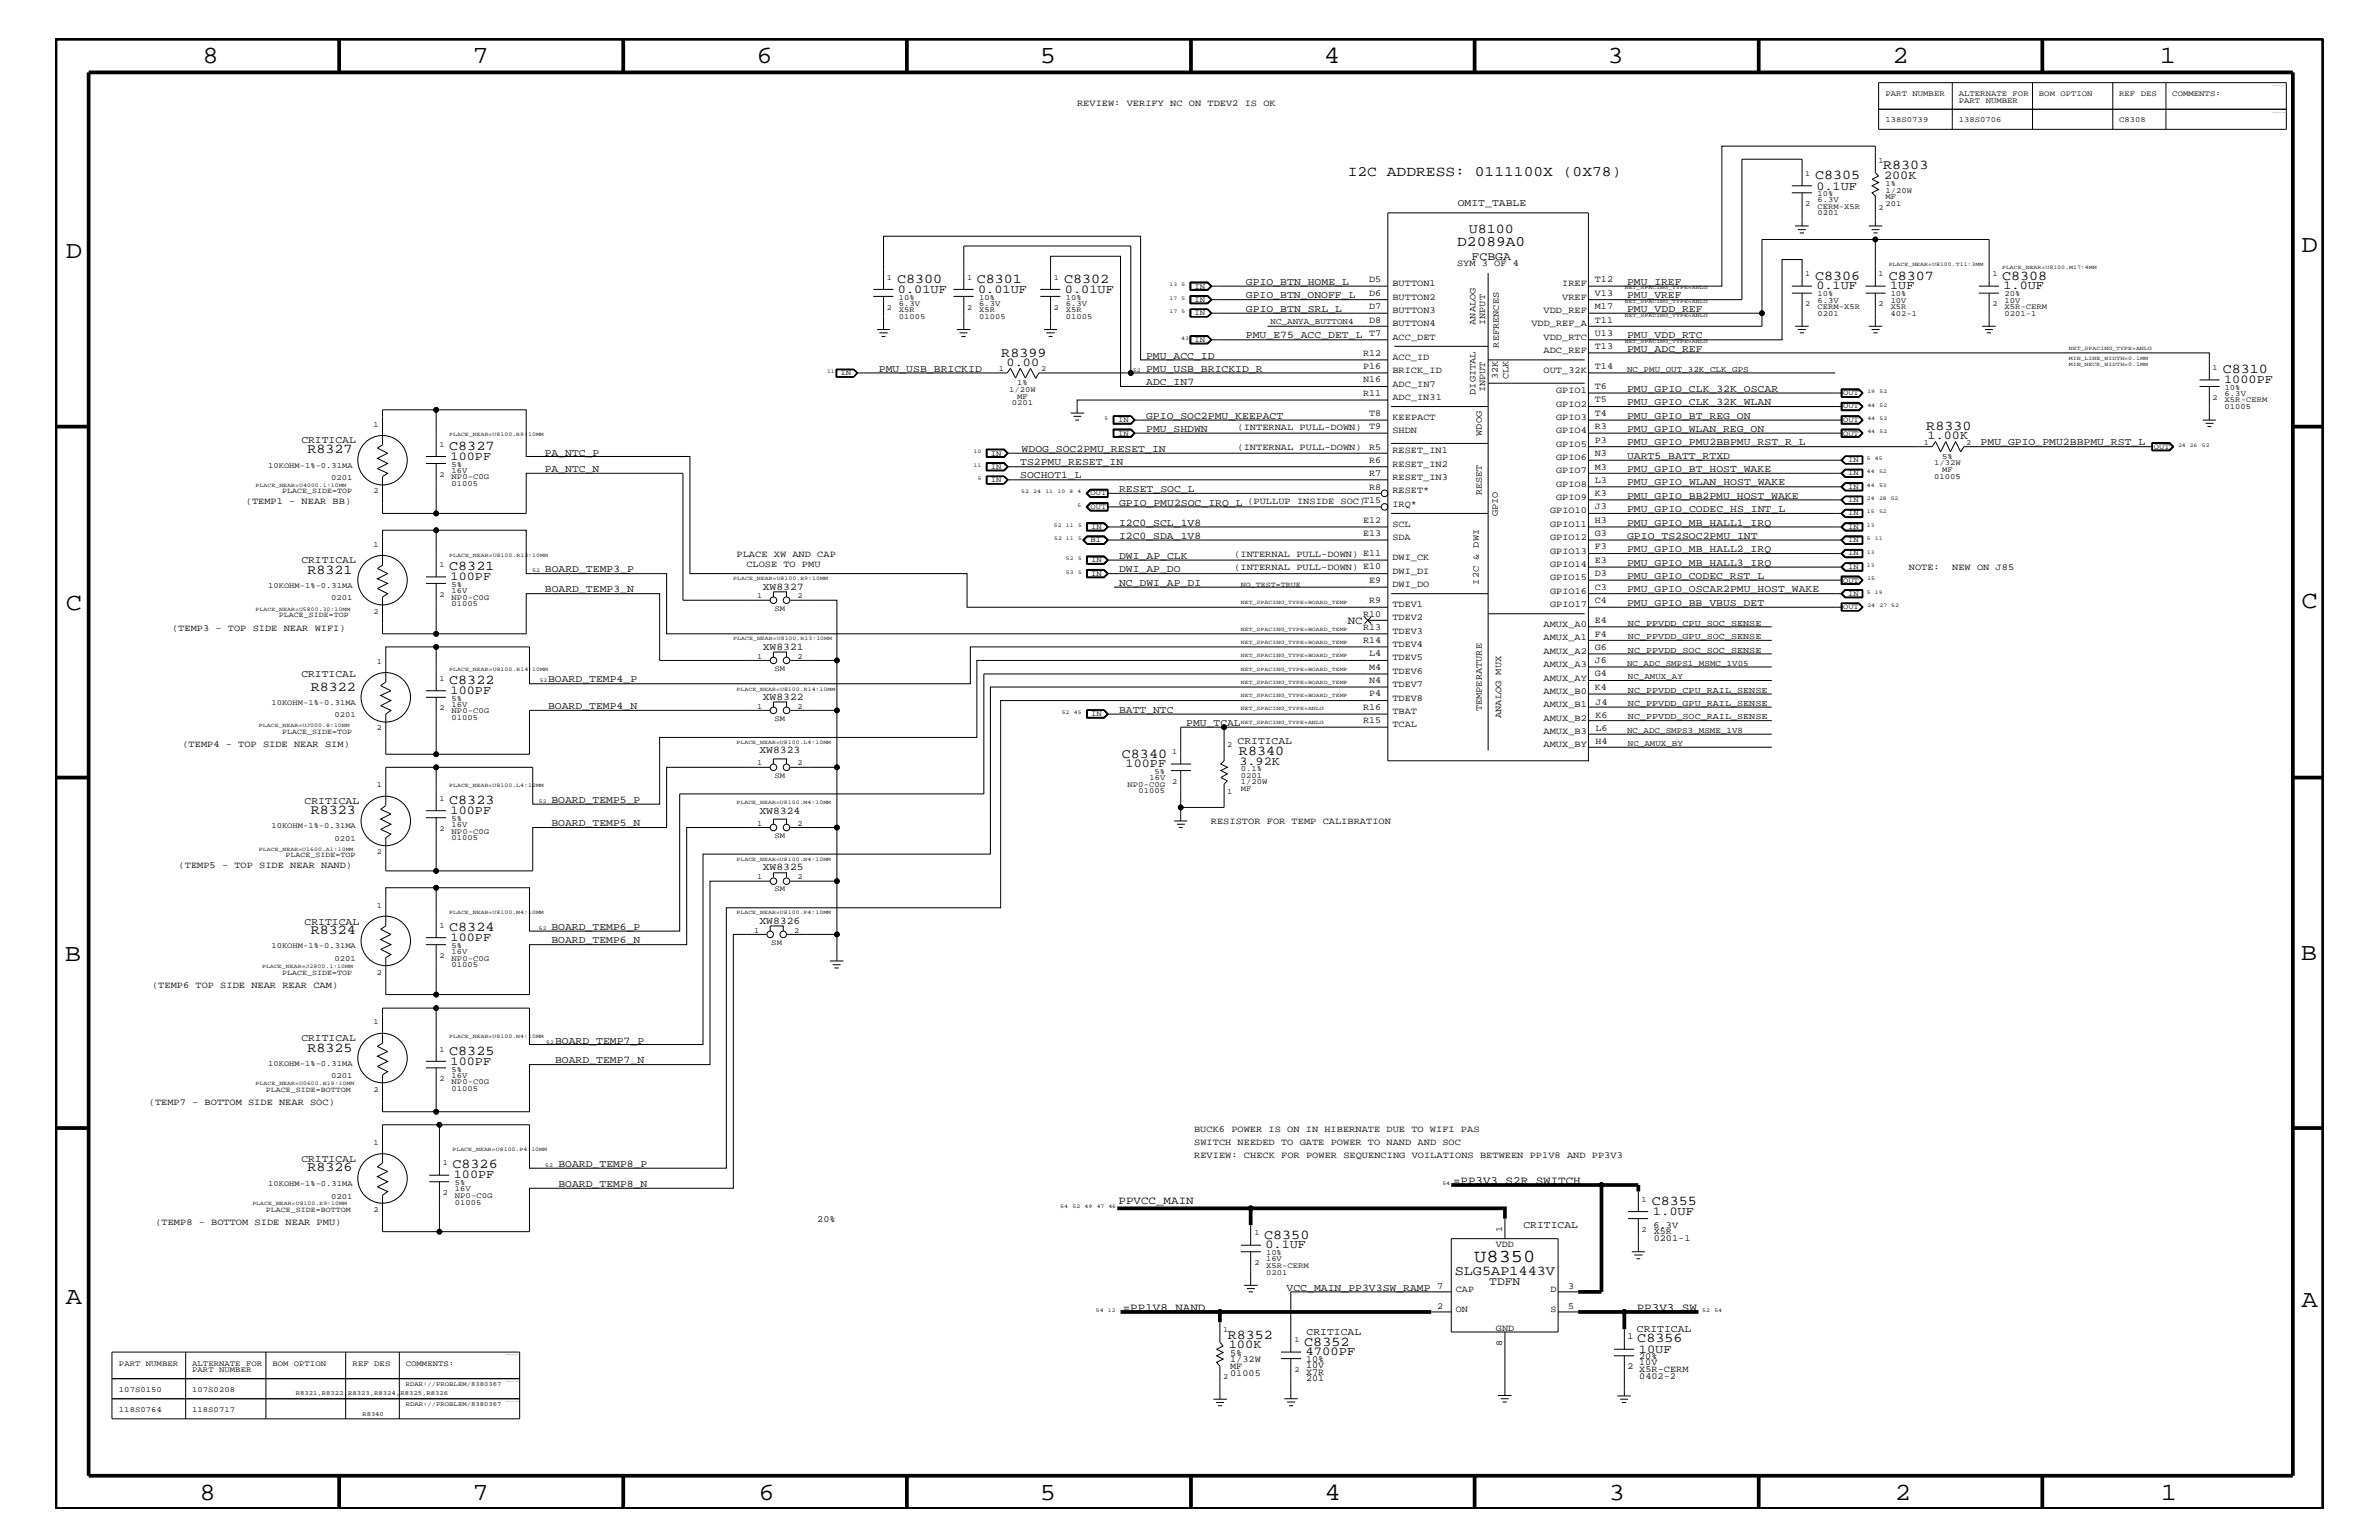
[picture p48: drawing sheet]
<svg xmlns="http://www.w3.org/2000/svg" width="432mm" height="279mm" viewBox="0 0 432 279" stroke-linecap="round" stroke-linejoin="round" font-family="sans-serif">
<defs><g id="words">
<g font-size="4.5">
<text x="36.7" y="11.5">8</text>
<text x="85.8" y="11.5">7</text>
<text x="137.3" y="11.5">6</text>
<text x="188.7" y="11.5">5</text>
<text x="240.3" y="11.5">4</text>
<text x="291.8" y="11.5">3</text>
<text x="343.5" y="11.5">2</text>
<text x="392" y="11.5">1</text>
<text x="11.9" y="46.8">D</text>
<text x="417.8" y="45.7">D</text>
<text x="11.9" y="110.6">C</text>
<text x="417.8" y="110.3">C</text>
<text x="11.8" y="174.3">B</text>
<text x="417.6" y="174.2">B</text>
<text x="11.9" y="236.7">A</text>
<text x="417.8" y="237.1">A</text>
<text x="36.2" y="272.1">8</text>
<text x="85.8" y="272.1">7</text>
<text x="137.7" y="272.1">6</text>
<text x="188.7" y="272.1">5</text>
<text x="240.4" y="272.1">4</text>
<text x="292" y="272.1">3</text>
<text x="343.9" y="272.1">2</text>
<text x="392.2" y="272.1">1</text>
</g>
<text font-size="3.3" x="267.6" y="229">U8350</text>
<g font-size="2.6">
<text x="244.6" y="31.9">I2C ADDRESS: 0111100X (0X78)</text>
<text x="264.5" y="44.6">D2089A0</text>
</g>
<g font-size="2.5">
<text x="329.4" y="32.5">C8305</text>
<text x="341.8" y="30.6">R8303</text>
<text x="266.6" y="42.3">U8100</text>
<text x="162.8" y="51.3">C8300</text>
<text x="177.3" y="51.3">C8301</text>
<text x="193.1" y="51.3">C8302</text>
<text x="329.4" y="50.7">C8306</text>
<text x="342.8" y="50.7">C8307</text>
<text x="363.4" y="50.7">C8308</text>
<text x="181.7" y="64.7">R8399</text>
<text x="403.4" y="67.7">C8310</text>
<text x="55.8" y="82.2">R8327</text>
<text x="81.5" y="81.6">C8327</text>
<text x="349.6" y="78">R8330</text>
<text x="55.8" y="104.1">R8321</text>
<text x="81.5" y="103.5">C8321</text>
<text x="56.4" y="125.3">R8322</text>
<text x="81.5" y="124.1">C8322</text>
<text x="203.6" y="137.4">C8340</text>
<text x="224.9" y="136.9">R8340</text>
<text x="56.4" y="147.7">R8323</text>
<text x="81.5" y="145.9">C8323</text>
<text x="56.4" y="169.5">R8324</text>
<text x="81.5" y="168.9">C8324</text>
<text x="55.8" y="190.8">R8325</text>
<text x="81.5" y="191.4">C8325</text>
<text x="55.8" y="212.5">R8326</text>
<text x="82.1" y="211.9">C8326</text>
<text x="299.8" y="218.6">C8355</text>
<text x="229.4" y="224.7">C8350</text>
<text x="264" y="231.3">SLG5AP1443V</text>
<text x="222.8" y="242.9">R8352</text>
<text x="236.7" y="244.1">C8352</text>
<text x="297.2" y="243.5">C8356</text>
</g>
<g font-size="2.2">
<text x="329.7" y="34.4">0.1UF</text>
<text x="342" y="32.5">200K</text>
<text x="163" y="53.2">0.01UF</text>
<text x="177.5" y="53.2">0.01UF</text>
<text x="193.3" y="53.2">0.01UF</text>
<text x="329.7" y="52.5">0.1UF</text>
<text x="343.1" y="52.5">1UF</text>
<text x="363.6" y="52.5">1.0UF</text>
<text x="182.7" y="66.4">0.00</text>
<text x="403.7" y="69.5">1000PF</text>
<text x="81.8" y="83.5">100PF</text>
<text x="349.9" y="79.7">1.00K</text>
<text x="81.8" y="105.3">100PF</text>
<text x="81.8" y="125.9">100PF</text>
<text x="204.3" y="139.2">100PF</text>
<text x="225" y="138.7">3.92K</text>
<text x="81.8" y="147.7">100PF</text>
<text x="81.8" y="170.7">100PF</text>
<text x="81.8" y="193.2">100PF</text>
<text x="82.4" y="213.8">100PF</text>
<text x="300" y="220.4">1.0UF</text>
<text x="229.7" y="226.5">0.1UF</text>
<text x="223" y="244.6">100K</text>
<text x="237" y="245.9">4700PF</text>
<text x="297.4" y="245.4">10UF</text>
</g>
<g font-size="2.1">
<text x="267.1" y="47.1">FCBGA</text>
<text x="270.3" y="233.2">TDFN</text>
</g>
<g font-size="2">
<text x="244.6" y="113.1">NC</text>
<text x="263.7" y="214.7">=PP3V3_S2R_SWITCH</text>
<text x="203" y="218.5">PPVCC_MAIN</text>
<text x="203.8" y="237.8">=PP1V8_NAND</text>
<text x="297.1" y="237.8">PP3V3_SW</text>
</g>
<g font-size="1.9">
<text x="264.6" y="37.4">OMIT_TABLE</text>
<text x="226.1" y="51.7">GPIO_BTN_HOME_L</text>
<text x="295.3" y="51.7">PMU_IREF</text>
<text x="226.1" y="54.1">GPIO_BTN_ONOFF_L</text>
<text x="226.2" y="56.6">GPIO_BTN_SRL_L</text>
<text x="295.3" y="54.1">PMU_VREF</text>
<text x="295.3" y="56.6">PMU_VDD_REF</text>
<text x="208" y="65.1">PMU_ACC_ID</text>
<text x="226.1" y="61.4">PMU_E75_ACC_DET_L</text>
<text x="295.3" y="61.4">PMU_VDD_RTC</text>
<text x="295.3" y="63.9">PMU_ADC_REF</text>
<text x="159.5" y="67.5">PMU_USB_BRICKID</text>
<text x="208" y="67.5">PMU_USB_BRICKID_R</text>
<text x="208" y="69.9">ADC_IN7</text>
<text x="295.3" y="71.1">PMU_GPIO_CLK_32K_OSCAR</text>
<text x="208" y="76">GPIO_SOC2PMU_KEEPACT</text>
<text x="295.3" y="76">PMU_GPIO_BT_REG_ON</text>
<text x="295.3" y="73.5">PMU_GPIO_CLK_32K_WLAN</text>
<text x="54.7" y="80.5">CRITICAL</text>
<text x="98.9" y="82.7">PA_NTC_P</text>
<text x="185.4" y="82">WDOG_SOC2PMU_RESET_IN</text>
<text x="208" y="78.3">PMU_SHDWN</text>
<text x="295.3" y="83.3">UART5_BATT_RTXD</text>
<text x="295.3" y="80.8">PMU_GPIO_PMU2BBPMU_RST_R_L</text>
<text x="295.3" y="78.3">PMU_GPIO_WLAN_REG_ON</text>
<text x="359.5" y="80.8">PMU_GPIO_PMU2BBPMU_RST_L</text>
<text x="98.9" y="85.6">PA_NTC_N</text>
<text x="185.2" y="84.4">TS2PMU_RESET_IN</text>
<text x="185.2" y="86.7">SOCHOT1_L</text>
<text x="203.1" y="89.3">RESET_SOC_L</text>
<text x="295.3" y="85.6">PMU_GPIO_BT_HOST_WAKE</text>
<text x="295.3" y="88.1">PMU_GPIO_WLAN_HOST_WAKE</text>
<text x="203.1" y="91.7">GPIO_PMU2SOC_IRQ_L (PULLUP INSIDE SOC)</text>
<text x="203.1" y="95.4">I2C0_SCL_1V8</text>
<text x="295.3" y="90.5">PMU_GPIO_BB2PMU_HOST_WAKE</text>
<text x="295.3" y="95.4">PMU_GPIO_MB_HALL1_IRQ</text>
<text x="295.3" y="92.9">PMU_GPIO_CODEC_HS_INT_L</text>
<text x="203.1" y="101.4">DWI_AP_CLK</text>
<text x="203.1" y="97.7">I2C0_SDA_1V8</text>
<text x="295.3" y="97.7">GPIO_TS2SOC2PMU_INT</text>
<text x="295.3" y="100.2">PMU_GPIO_MB_HALL2_IRQ</text>
<text x="54.7" y="102.2">CRITICAL</text>
<text x="98.9" y="103.8">BOARD_TEMP3_P</text>
<text x="98.9" y="107.5">BOARD_TEMP3_N</text>
<text x="138.4" y="107">XW8327</text>
<text x="203.1" y="103.8">DWI_AP_DO</text>
<text x="203.1" y="106.3">NC_DWI_AP_DI</text>
<text x="295.3" y="105">PMU_GPIO_CODEC_RST_L</text>
<text x="295.3" y="107.5">PMU_GPIO_OSCAR2PMU_HOST_WAKE</text>
<text x="295.3" y="102.6">PMU_GPIO_MB_HALL3_IRQ</text>
<text x="295.3" y="109.9">PMU_GPIO_BB_VBUS_DET</text>
<text x="138.4" y="117.9">XW8321</text>
<text x="54.7" y="122.9">CRITICAL</text>
<text x="99.5" y="123.8">BOARD_TEMP4_P</text>
<text x="99.5" y="128.7">BOARD_TEMP4_N</text>
<text x="138.4" y="127">XW8322</text>
<text x="203.1" y="129.3">BATT_NTC</text>
<text x="215.3" y="131.7">PMU_TCAL</text>
<text x="137.8" y="136.7">XW8323</text>
<text x="224.6" y="135">CRITICAL</text>
<text x="55.3" y="145.9">CRITICAL</text>
<text x="100.1" y="149.9">BOARD_TEMP5_N</text>
<text x="100.1" y="145.7">BOARD_TEMP5_P</text>
<text x="137.8" y="147.6">XW8324</text>
<text x="138.4" y="157.9">XW8325</text>
<text x="55.3" y="167.8">CRITICAL</text>
<text x="137.8" y="167.6">XW8326</text>
<text x="100.1" y="171.1">BOARD_TEMP6_N</text>
<text x="100.1" y="168.7">BOARD_TEMP6_P</text>
<text x="54.7" y="188.9">CRITICAL</text>
<text x="100.8" y="189.3">BOARD_TEMP7_P</text>
<text x="100.8" y="192.9">BOARD_TEMP7_N</text>
<text x="54.7" y="210.8">CRITICAL</text>
<text x="101.3" y="215.3">BOARD_TEMP8_N</text>
<text x="101.3" y="211.7">BOARD_TEMP8_P</text>
<text x="276.5" y="222.9">CRITICAL</text>
<text x="233.5" y="234.2">VCC_MAIN_PP3V3SW_RAMP 7</text>
<text x="237.2" y="242.3">CRITICAL</text>
<text x="297.1" y="241.7">CRITICAL</text>
</g>
<g font-size="1.7">
<text x="195.5" y="19.2">REVIEW: VERIFY NC ON TDEV2 IS OK</text>
<text x="248.5" y="53.6">D6</text>
<text x="248.5" y="51.3">D5</text>
<text x="252.7" y="51.9">BUTTON1</text>
<text x="264.5" y="48.3">SYM 3 OF 4</text>
<text x="283.5" y="51.9">IREF</text>
<text x="289.5" y="51.3">T12</text>
<text x="289.5" y="53.6">V13</text>
<text x="248.5" y="58.5">D8</text>
<text x="248.5" y="56.1">D7</text>
<text x="252.7" y="59.2">BUTTON4</text>
<text x="252.7" y="56.8">BUTTON3</text>
<text x="252.7" y="54.4">BUTTON2</text>
<text x="267.8" y="58.9" transform="rotate(-90 267.8 58.9)">ANALOG</text>
<text x="269.6" y="59" transform="rotate(-90 269.6 59)">INPUT</text>
<text x="278" y="59.2">VDD_REF_A</text>
<text x="280.2" y="56.8">VDD_REF</text>
<text x="283.5" y="54.4">VREF</text>
<text x="289.5" y="58.5">T11</text>
<text x="289.5" y="56.1">M17</text>
<text x="247.4" y="64.5">R12</text>
<text x="248.5" y="60.9">T7</text>
<text x="252.7" y="61.7">ACC_DET</text>
<text x="252.7" y="65.3">ACC_ID</text>
<text x="272" y="63.1" transform="rotate(-90 272 63.1)">REFRENCES</text>
<text x="280.2" y="64">ADC_REF</text>
<text x="280.2" y="61.7">VDD_RTC</text>
<text x="289.5" y="63.4">T13</text>
<text x="289.5" y="60.9">U13</text>
<text x="247.4" y="71.8">R11</text>
<text x="247.4" y="69.4">N16</text>
<text x="247.4" y="67">P16</text>
<text x="252.7" y="67.7">BRICK_ID</text>
<text x="252.7" y="70.1">ADC_IN7</text>
<text x="267.8" y="71.6" transform="rotate(-90 267.8 71.6)">DIGITAL</text>
<text x="269.6" y="71.2" transform="rotate(-90 269.6 71.2)">INPUT</text>
<text x="271.9" y="68.7" transform="rotate(-90 271.9 68.7)">32K</text>
<text x="273.8" y="68.7" transform="rotate(-90 273.8 68.7)">CLK</text>
<text x="280.2" y="67.7">OUT_32K</text>
<text x="282.4" y="71.3">GPIO1</text>
<text x="289.5" y="70.6">T6</text>
<text x="289.5" y="67">T14</text>
<text x="248.5" y="77.9">T9</text>
<text x="248.5" y="75.5">T8</text>
<text x="252.7" y="72.6">ADC_IN31</text>
<text x="252.7" y="76.2">KEEPACT</text>
<text x="282.4" y="73.8">GPIO2</text>
<text x="282.4" y="76.2">GPIO3</text>
<text x="289.5" y="73">T5</text>
<text x="289.5" y="75.5">T4</text>
<text x="289.5" y="77.9">R3</text>
<text x="224.6" y="81.6">(INTERNAL PULL-DOWN)</text>
<text x="224.6" y="78">(INTERNAL PULL-DOWN)</text>
<text x="248.5" y="81.6">R5</text>
<text x="248.5" y="83.9">R6</text>
<text x="252.7" y="78.6">SHDN</text>
<text x="252.7" y="82.2">RESET_IN1</text>
<text x="269" y="79.1" transform="rotate(-90 269 79.1)">WDOG</text>
<text x="282.4" y="78.6">GPIO4</text>
<text x="282.4" y="81.1">GPIO5</text>
<text x="282.4" y="83.5">GPIO6</text>
<text x="289.5" y="80.3">P3</text>
<text x="289.5" y="82.7">N3</text>
<text x="248.5" y="88.8">R8</text>
<text x="248.5" y="86.4">R7</text>
<text x="252.7" y="84.7">RESET_IN2</text>
<text x="252.7" y="87.1">RESET_IN3</text>
<text x="252.7" y="89.5">RESET*</text>
<text x="269" y="89.9" transform="rotate(-90 269 89.9)">RESET</text>
<text x="282.4" y="85.9">GPIO7</text>
<text x="282.4" y="88.3">GPIO8</text>
<text x="289.5" y="85.2">M3</text>
<text x="289.5" y="87.6">L3</text>
<text x="44.6" y="91.4">(TEMP1 - NEAR BB)</text>
<text x="247.4" y="91.2">T15</text>
<text x="247.4" y="94.9">E12</text>
<text x="252.7" y="92">IRQ*</text>
<text x="252.7" y="95.6">SCL</text>
<text x="271.9" y="93.6" transform="rotate(-90 271.9 93.6)">GPIO</text>
<text x="281.4" y="95.6">GPIO11</text>
<text x="281.4" y="93.2">GPIO10</text>
<text x="282.4" y="90.7">GPIO9</text>
<text x="289.5" y="94.9">H3</text>
<text x="289.5" y="90">K3</text>
<text x="289.5" y="92.4">J3</text>
<text x="133.7" y="101">PLACE XW AND CAP</text>
<text x="224" y="101">(INTERNAL PULL-DOWN) E11</text>
<text x="247.4" y="97.3">E13</text>
<text x="252.7" y="98">SDA</text>
<text x="252.7" y="101.6">DWI_CK</text>
<text x="281.4" y="100.4">GPIO13</text>
<text x="281.4" y="98">GPIO12</text>
<text x="289.5" y="99.7">F3</text>
<text x="289.5" y="97.3">G3</text>
<text x="135.5" y="102.9">CLOSE TO PMU</text>
<text x="224" y="103.5">(INTERNAL PULL-DOWN) E10</text>
<text x="248.5" y="105.8">E9</text>
<text x="252.7" y="104.1">DWI_DI</text>
<text x="252.7" y="106.5">DWI_DO</text>
<text x="268.4" y="106.1" transform="rotate(-90 268.4 106.1)">I2C &amp; DWI</text>
<text x="281.4" y="102.9">GPIO14</text>
<text x="281.4" y="107.7">GPIO16</text>
<text x="281.4" y="105.3">GPIO15</text>
<text x="289.5" y="102.1">E3</text>
<text x="289.5" y="107">C3</text>
<text x="289.5" y="104.6">D3</text>
<text x="346.5" y="103.5">NOTE:</text>
<text x="354.3" y="103.5">NEW ON J85</text>
<text x="247.4" y="111.9">R10</text>
<text x="248.5" y="109.4">R9</text>
<text x="252.7" y="110.2">TDEV1</text>
<text x="252.7" y="112.6">TDEV2</text>
<text x="280.2" y="113.7">AMUX_A0</text>
<text x="281.4" y="110.2">GPIO17</text>
<text x="289.5" y="113.1">E4</text>
<text x="289.5" y="109.4">C4</text>
<text x="31.2" y="114.4">(TEMP3 - TOP SIDE NEAR WIFI)</text>
<text x="247.4" y="116.7">R14</text>
<text x="247.4" y="114.2">R13</text>
<text x="248.5" y="119.1">L4</text>
<text x="252.7" y="117.4">TDEV4</text>
<text x="252.7" y="115">TDEV3</text>
<text x="252.7" y="119.8">TDEV5</text>
<text x="280.2" y="116.2">AMUX_A1</text>
<text x="280.2" y="118.6">AMUX_A2</text>
<text x="289.5" y="115.5">F4</text>
<text x="289.5" y="117.9">G6</text>
<text x="248.5" y="121.5">M4</text>
<text x="248.5" y="124">N4</text>
<text x="252.7" y="122.3">TDEV6</text>
<text x="252.7" y="124.7">TDEV7</text>
<text x="280.2" y="121">AMUX_A3</text>
<text x="280.2" y="123.5">AMUX_AY</text>
<text x="280.2" y="125.9">AMUX_B0</text>
<text x="289.5" y="120.3">J6</text>
<text x="289.5" y="122.7">G4</text>
<text x="289.5" y="125.2">K4</text>
<text x="247.4" y="131.3">R15</text>
<text x="247.4" y="128.8">R16</text>
<text x="248.5" y="126.4">P4</text>
<text x="252.7" y="127.1">TDEV8</text>
<text x="252.7" y="131.9">TCAL</text>
<text x="252.7" y="129.6">TBAT</text>
<text x="269" y="129.1" transform="rotate(-90 269 129.1)">TEMPERATURE</text>
<text x="272.5" y="130.3" transform="rotate(-90 272.5 130.3)">ANALOG MUX</text>
<text x="280.2" y="128.3">AMUX_B1</text>
<text x="280.2" y="130.8">AMUX_B2</text>
<text x="289.6" y="127.9">J4</text>
<text x="289.6" y="130.2">K6</text>
<text x="33.1" y="135.6">(TEMP4 - TOP SIDE NEAR SIM)</text>
<text x="280.2" y="135.6">AMUX_BY</text>
<text x="280.2" y="133.2">AMUX_B3</text>
<text x="289.6" y="135.1">H4</text>
<text x="289.6" y="132.7">L6</text>
<text x="219.8" y="149.5">RESISTOR FOR TEMP CALIBRATION</text>
<text x="32.4" y="157.4">(TEMP5 - TOP SIDE NEAR NAND)</text>
<text x="27.6" y="179.3">(TEMP6 TOP SIDE NEAR REAR CAM)</text>
<text x="27" y="200.4">(TEMP7 - BOTTOM SIDE NEAR SOC)</text>
<text x="216.7" y="205.3">BUCK6 POWER IS ON IN HIBERNATE DUE TO WIFI PAS</text>
<text x="216.8" y="207.7">SWITCH NEEDED TO GATE POWER TO NAND AND SOC</text>
<text x="216.8" y="210.2">REVIEW: CHECK FOR POWER SEQUENCING VOILATIONS BETWEEN PP1V8 AND PP3V3</text>
<text x="148.3" y="221.7">20%</text>
<text x="28.2" y="222.3">(TEMP8 - BOTTOM SIDE NEAR PMU)</text>
<text x="271.5" y="226.2">VDD</text>
<text x="272.6" y="223.5" transform="rotate(-90 272.6 223.5)">1</text>
<text x="300.1" y="222.8">6.3V</text>
<text x="300.1" y="224">X5R</text>
<text x="300.2" y="225.2">0201-1</text>
<text x="284.7" y="233.9">3</text>
<text x="260.9" y="237.5">2</text>
<text x="264.2" y="238">ON</text>
<text x="264.2" y="234.4">CAP</text>
<text x="281.4" y="234.4">D</text>
<text x="281.4" y="238">S</text>
<text x="284.7" y="237.5">5</text>
<text x="223.3" y="246">5%</text>
<text x="271.5" y="241.4">GND</text>
<text x="272.6" y="244.2" transform="rotate(-90 272.6 244.2)">8</text>
<text x="295.4" y="242.9">1</text>
<text x="223.3" y="247.2">1/32W</text>
<text x="223.3" y="249.6">01005</text>
<text x="223.3" y="248.4">MF</text>
<text x="237.1" y="248.2">10V</text>
<text x="237.1" y="249.5">X7R</text>
<text x="237.1" y="250.6">201</text>
<text x="237.1" y="247.1">10%</text>
<text x="295.4" y="248.4">2</text>
<text x="297.5" y="248.9">X5R-CERM</text>
<text x="297.5" y="247.7">10V</text>
<text x="297.5" y="246.6">20%</text>
<text x="297.5" y="250.1">0402-2</text>
</g>
<g font-size="1.6">
<text x="295.5" y="113.6">NC_PPVDD_CPU_SOC_SENSE</text>
<text x="295.5" y="118.4">NC_PPVDD_SOC_SOC_SENSE</text>
<text x="295.5" y="115.9">NC_PPVDD_GPU_SOC_SENSE</text>
<text x="295.5" y="125.7">NC_PPVDD_CPU_RAIL_SENSE</text>
<text x="295.5" y="128">NC_PPVDD_GPU_RAIL_SENSE</text>
<text x="295.5" y="130.5">NC_PPVDD_SOC_RAIL_SENSE</text>
</g>
<g font-size="1.5">
<text x="230.6" y="58.9">NC_ANYA_BUTTON4</text>
<text x="295.3" y="67.5">NC_PMU_OUT_32K_CLK_GPS</text>
<text x="295.3" y="120.8">NC_ADC_SMPS1_MSMC_1V05</text>
<text x="295.5" y="123.2">NC_AMUX_AY</text>
<text x="295.3" y="133">NC_ADC_SMPS3_MSME_1V8</text>
<text x="295.5" y="135.3">NC_AMUX_BY</text>
</g>
<g font-size="1.4">
<text x="342.2" y="17.4">PART NUMBER</text>
<text x="355.5" y="17.4">ALTERNATE FOR</text>
<text x="370.1" y="17.4">BOM OPTION</text>
<text x="384.6" y="17.4">REF DES</text>
<text x="394.3" y="17.4">COMMENTS:</text>
<text x="342.2" y="22.2">138S0739</text>
<text x="355.5" y="22.2">138S0706</text>
<text x="355.5" y="18.7">PART NUMBER</text>
<text x="384.6" y="22.2">C8308</text>
<text x="341" y="29.5">1</text>
<text x="327.7" y="31.9">1</text>
<text x="329.9" y="35.6">10%</text>
<text x="342.2" y="33.7">1%</text>
<text x="342.2" y="35">1/20W</text>
<text x="327.7" y="37.4">2</text>
<text x="329.9" y="37.9">CERM-X5R</text>
<text x="329.9" y="36.7">6.3V</text>
<text x="329.9" y="39.1">0201</text>
<text x="341" y="38">2</text>
<text x="342.2" y="36.2">MF</text>
<text x="342.2" y="37.4">201</text>
<text x="161" y="50.7">1</text>
<text x="175.5" y="50.7">1</text>
<text x="191.3" y="50.7">1</text>
<text x="216.8" y="52.4">IN</text>
<text x="327.7" y="50.2">1</text>
<text x="329.9" y="53.8">10%</text>
<text x="341" y="50.2">1</text>
<text x="343.2" y="53.8">10%</text>
<text x="361.6" y="50.2">1</text>
<text x="363.8" y="53.8">20%</text>
<text x="161" y="56.2">2</text>
<text x="163.2" y="55.5">6.3V</text>
<text x="163.2" y="57.9">01005</text>
<text x="163.2" y="54.4">10%</text>
<text x="163.2" y="56.7">X5R</text>
<text x="175.5" y="56.2">2</text>
<text x="177.7" y="55.5">6.3V</text>
<text x="177.7" y="57.9">01005</text>
<text x="177.7" y="54.4">10%</text>
<text x="177.7" y="56.7">X5R</text>
<text x="191.3" y="56.2">2</text>
<text x="193.5" y="55.5">6.3V</text>
<text x="193.5" y="57.9">01005</text>
<text x="193.5" y="54.4">10%</text>
<text x="193.5" y="56.7">X5R</text>
<text x="216.8" y="54.7">IN</text>
<text x="216.8" y="57.2">IN</text>
<text x="327.7" y="55.6">2</text>
<text x="329.9" y="54.9">6.3V</text>
<text x="329.9" y="56.1">CERM-X5R</text>
<text x="329.9" y="57.3">0201</text>
<text x="341" y="55.6">2</text>
<text x="343.2" y="57.3">402-1</text>
<text x="343.2" y="56.1">X5R</text>
<text x="343.2" y="54.9">10V</text>
<text x="361.6" y="55.6">2</text>
<text x="363.8" y="56.1">X5R-CERM</text>
<text x="363.8" y="57.3">0201-1</text>
<text x="363.8" y="54.9">10V</text>
<text x="216.8" y="62">IN</text>
<text x="152.6" y="68.1">IN</text>
<text x="181.3" y="67.3">1</text>
<text x="183.2" y="71.1">1/20W</text>
<text x="184.6" y="69.9">1%</text>
<text x="189" y="67.3">2</text>
<text x="334.5" y="71.7">OUT</text>
<text x="401.6" y="67.1">1</text>
<text x="403.8" y="71.8">6.3V</text>
<text x="403.8" y="70.7">10%</text>
<text x="67.8" y="77.4">1</text>
<text x="183.6" y="73.5">0201</text>
<text x="184.6" y="72.3">MF</text>
<text x="202.9" y="76.6">IN</text>
<text x="334.5" y="74.1">OUT</text>
<text x="334.5" y="76.6">OUT</text>
<text x="401.6" y="72.6">2</text>
<text x="403.8" y="73">X5R-CERM</text>
<text x="403.8" y="74.3">01005</text>
<text x="79.8" y="81.1">1</text>
<text x="179.8" y="82.7">IN</text>
<text x="202.9" y="79">IN</text>
<text x="334.5" y="79">OUT</text>
<text x="335.4" y="83.8">IN</text>
<text x="349.2" y="80.7">1</text>
<text x="352.5" y="83.3">5%</text>
<text x="356.9" y="80.7">2</text>
<text x="390.9" y="81.4">OUT</text>
<text x="48.7" y="84.9">10KOHM-1%-0.31MA</text>
<text x="51.2" y="89.5">PLACE_SIDE=TOP</text>
<text x="60.1" y="87.1">0201</text>
<text x="67.8" y="89.5">2</text>
<text x="79.8" y="86.5">2</text>
<text x="82" y="87">NP0-C0G</text>
<text x="82" y="84.7">5%</text>
<text x="82" y="88.2">01005</text>
<text x="82" y="85.8">16V</text>
<text x="179.8" y="87.5">IN</text>
<text x="179.8" y="85">IN</text>
<text x="198" y="89.9">OUT</text>
<text x="335.4" y="86.2">IN</text>
<text x="335.4" y="88.7">IN</text>
<text x="351.1" y="84.4">1/32W</text>
<text x="351.1" y="86.9">01005</text>
<text x="352.5" y="85.6">MF</text>
<text x="198" y="92.3">OUT</text>
<text x="198" y="96">IN</text>
<text x="335.4" y="96">IN</text>
<text x="335.4" y="91.1">IN</text>
<text x="335.4" y="93.5">IN</text>
<text x="67.8" y="99.3">1</text>
<text x="198" y="98.4">BI</text>
<text x="335.4" y="100.8">IN</text>
<text x="335.4" y="98.4">IN</text>
<text x="48.7" y="106.6">10KOHM-1%-0.31MA</text>
<text x="79.8" y="102.9">1</text>
<text x="82" y="106.5">5%</text>
<text x="82" y="107.6">16V</text>
<text x="198" y="104.4">IN</text>
<text x="198" y="102.1">IN</text>
<text x="225.2" y="106.5">NO_TEST=TRUE</text>
<text x="334.5" y="105.7">OUT</text>
<text x="335.4" y="103.2">IN</text>
<text x="50.6" y="112">PLACE_SIDE=TOP</text>
<text x="60.1" y="108.9">0201</text>
<text x="67.8" y="111.4">2</text>
<text x="79.8" y="108.3">2</text>
<text x="82" y="108.8">NP0-C0G</text>
<text x="82" y="110">01005</text>
<text x="137.5" y="108.6">1</text>
<text x="140.6" y="110.8">SM</text>
<text x="144.7" y="108.6">2</text>
<text x="334.5" y="110.5">OUT</text>
<text x="335.4" y="108.1">IN</text>
<text x="137.5" y="119.5">1</text>
<text x="144.7" y="119.5">2</text>
<text x="68.4" y="120.4">1</text>
<text x="79.8" y="123.5">1</text>
<text x="140.6" y="121.7">SM</text>
<text x="49.3" y="127.9">10KOHM-1%-0.31MA</text>
<text x="60.7" y="130.2">0201</text>
<text x="79.8" y="128.9">2</text>
<text x="82" y="129.4">NP0-C0G</text>
<text x="82" y="127.1">5%</text>
<text x="82" y="130.7">01005</text>
<text x="82" y="128.2">16V</text>
<text x="137.5" y="128.6">1</text>
<text x="140.6" y="130.8">SM</text>
<text x="144.7" y="128.6">2</text>
<text x="198" y="129.9">IN</text>
<text x="51.2" y="133.2">PLACE_SIDE=TOP</text>
<text x="68.4" y="132.5">2</text>
<text x="212.8" y="136.8">1</text>
<text x="222.8" y="135.6">2</text>
<text x="68.4" y="142.9">1</text>
<text x="137.5" y="138.9">1</text>
<text x="140.6" y="141.1">SM</text>
<text x="144.7" y="138.9">2</text>
<text x="204.6" y="142.8">NP0-C0G</text>
<text x="206.7" y="144">01005</text>
<text x="208.6" y="141.5">16V</text>
<text x="209.5" y="140.4">5%</text>
<text x="212.8" y="142.3">2</text>
<text x="225.2" y="143.5">MF</text>
<text x="225.2" y="139.8">0.1%</text>
<text x="225.2" y="141.1">0201</text>
<text x="225.2" y="142.3">1/20W</text>
<text x="79.8" y="145.3">1</text>
<text x="82" y="149">5%</text>
<text x="137.5" y="149.8">1</text>
<text x="144.7" y="149.8">2</text>
<text x="222.8" y="144">1</text>
<text x="49.3" y="150.3">10KOHM-1%-0.31MA</text>
<text x="51.8" y="155.6">PLACE_SIDE=TOP</text>
<text x="60.7" y="152.6">0201</text>
<text x="68.4" y="155">2</text>
<text x="79.8" y="150.7">2</text>
<text x="82" y="151.2">NP0-C0G</text>
<text x="82" y="152.4">01005</text>
<text x="82" y="150.1">16V</text>
<text x="140.6" y="152">SM</text>
<text x="137.5" y="159.5">1</text>
<text x="140.6" y="161.7">SM</text>
<text x="144.7" y="159.5">2</text>
<text x="68.4" y="164.7">1</text>
<text x="49.3" y="172.1">10KOHM-1%-0.31MA</text>
<text x="79.8" y="173.8">2</text>
<text x="79.8" y="168.3">1</text>
<text x="82" y="172">5%</text>
<text x="82" y="173.1">16V</text>
<text x="136.9" y="169.2">1</text>
<text x="140" y="171.4">SM</text>
<text x="144.1" y="169.2">2</text>
<text x="51.2" y="176.8">PLACE_SIDE=TOP</text>
<text x="60.7" y="174.4">0201</text>
<text x="68.4" y="176.8">2</text>
<text x="82" y="174.3">NP0-C0G</text>
<text x="82" y="175.5">01005</text>
<text x="67.8" y="185.9">1</text>
<text x="79.8" y="190.8">1</text>
<text x="48.7" y="193.3">10KOHM-1%-0.31MA</text>
<text x="60.1" y="195.6">0201</text>
<text x="79.8" y="196.2">2</text>
<text x="82" y="196.7">NP0-C0G</text>
<text x="82" y="194.4">5%</text>
<text x="82" y="197.9">01005</text>
<text x="82" y="195.5">16V</text>
<text x="48.3" y="198.1">PLACE_SIDE=BOTTOM</text>
<text x="67.8" y="198.1">2</text>
<text x="67.8" y="207.7">1</text>
<text x="48.7" y="215.2">10KOHM-1%-0.31MA</text>
<text x="80.4" y="211.4">1</text>
<text x="82.6" y="215">5%</text>
<text x="48.3" y="219.8">PLACE_SIDE=BOTTOM</text>
<text x="60.1" y="217.5">0201</text>
<text x="67.8" y="219.8">2</text>
<text x="80.4" y="216.9">2</text>
<text x="82.5" y="217.3">NP0-C0G</text>
<text x="82.6" y="218.6">01005</text>
<text x="82.6" y="216.1">16V</text>
<text x="297.9" y="218">1</text>
<text x="227.7" y="224.1">1</text>
<text x="229.8" y="227.7">10%</text>
<text x="297.9" y="223.5">2</text>
<text x="227.7" y="229.6">2</text>
<text x="229.8" y="231.3">0201</text>
<text x="229.8" y="230.1">X5R-CERM</text>
<text x="229.8" y="228.8">16V</text>
<text x="222" y="241.8">1</text>
<text x="235" y="243.5">1</text>
<text x="21.6" y="247.8">PART NUMBER</text>
<text x="34.9" y="247.8">ALTERNATE FOR</text>
<text x="34.9" y="248.9">PART NUMBER</text>
<text x="49.4" y="247.8">BOM OPTION</text>
<text x="64" y="247.8">REF DES</text>
<text x="73.7" y="247.8">COMMENTS:</text>
<text x="222" y="250.2">2</text>
<text x="235" y="248.9">2</text>
<text x="21.6" y="256.2">118S0764</text>
<text x="21.6" y="252.6">107S0150</text>
<text x="34.9" y="256.2">118S0717</text>
<text x="34.9" y="252.6">107S0208</text>
</g>
<g font-size="1.2">
<text x="73.7" y="251.4">RDAR://PROBLEM/8380367</text>
<text x="53.7" y="253.2">R8321,R8322,R8323,R8324,R8325,R8326</text>
<text x="65.8" y="256.8">R8340</text>
<text x="73.7" y="255">RDAR://PROBLEM/8380367</text>
</g>
<g font-size="1">
<text x="212.3" y="51.9">13</text>
<text x="214.5" y="51.9">5</text>
<text x="294.9" y="52.5">NET_SPACING_TYPE=ANLG</text>
<text x="342.8" y="48.3">PLACE_NEAR=U8100.T11:3MM</text>
<text x="363.4" y="48.9">PLACE_NEAR=U8100.M17:4MM</text>
<text x="212.3" y="54.4">17</text>
<text x="212.3" y="56.8">17</text>
<text x="214.5" y="54.4">5</text>
<text x="214.5" y="56.8">5</text>
<text x="294.9" y="55">NET_SPACING_TYPE=ANLG</text>
<text x="294.9" y="57.4">NET_SPACING_TYPE=ANLG</text>
<text x="214.4" y="61.7">43</text>
<text x="294.9" y="62.3">NET_SPACING_TYPE=ANLG</text>
<text x="375.5" y="65.3">MIN_LINE_WIDTH=0.1MM</text>
<text x="375.5" y="63.4">NET_SPACING_TYPE=ANLG</text>
<text x="150.1" y="67.7">11</text>
<text x="205.7" y="67.5">52</text>
<text x="338.9" y="71.3">19</text>
<text x="341.1" y="71.3">52</text>
<text x="375.5" y="66.5">MIN_NECK_WIDTH=0.1MM</text>
<text x="200.5" y="76.2">5</text>
<text x="338.9" y="73.8">44</text>
<text x="338.9" y="76.2">44</text>
<text x="341.1" y="73.8">52</text>
<text x="341.1" y="76.2">52</text>
<text x="81.5" y="79.2">PLACE_NEAR=U8100.R9:10MM</text>
<text x="176.7" y="82.2">10</text>
<text x="338.8" y="83.5">5</text>
<text x="338.9" y="78.6">44</text>
<text x="340.3" y="83.5">45</text>
<text x="341.1" y="78.6">52</text>
<text x="395.3" y="81.1">24 26</text>
<text x="399.6" y="81.1">52</text>
<text x="46.4" y="88.3">PLACE_NEAR=U4000.1:10MM</text>
<text x="176.7" y="84.7">11</text>
<text x="177.5" y="87.1">5</text>
<text x="185.3" y="89.5">52</text>
<text x="187.5" y="89.5">24</text>
<text x="189.7" y="89.5">11</text>
<text x="191.9" y="89.5">10</text>
<text x="194.1" y="89.5">8</text>
<text x="195.6" y="89.5">4</text>
<text x="338.9" y="85.9">44</text>
<text x="338.9" y="88.3">44</text>
<text x="341.1" y="85.9">52</text>
<text x="341.1" y="88.3">53</text>
<text x="191.3" y="95.6">52</text>
<text x="193.5" y="95.6">11</text>
<text x="195.6" y="92">5</text>
<text x="195.7" y="95.6">5</text>
<text x="338.9" y="95.6">13</text>
<text x="338.9" y="93.2">15</text>
<text x="338.9" y="90.7">24</text>
<text x="341.1" y="93.2">52</text>
<text x="341.1" y="90.7">28 52</text>
<text x="81.5" y="101">PLACE_NEAR=U8100.R13:10MM</text>
<text x="191.4" y="98">52 11</text>
<text x="193.5" y="101.6">52</text>
<text x="195.7" y="98">5</text>
<text x="195.7" y="101.6">5</text>
<text x="338.8" y="98">5</text>
<text x="338.9" y="100.4">13</text>
<text x="340.3" y="98">11</text>
<text x="96.6" y="103.8">52</text>
<text x="133.1" y="105.3">PLACE_NEAR=U8100.R9:10MM</text>
<text x="193.5" y="104.1">53</text>
<text x="195.7" y="104.1">5</text>
<text x="338.8" y="107.7">5</text>
<text x="338.9" y="102.9">13</text>
<text x="338.9" y="105.3">15</text>
<text x="340.3" y="107.7">19</text>
<text x="46.4" y="110.8">PLACE_NEAR=U5800.30:10MM</text>
<text x="225.2" y="109.5">NET_SPACING_TYPE=BOARD_TEMP</text>
<text x="338.9" y="110.2">24</text>
<text x="341.1" y="110.2">27 52</text>
<text x="133.1" y="116.2">PLACE_NEAR=U8100.R13:10MM</text>
<text x="225.2" y="114.4">NET_SPACING_TYPE=BOARD_TEMP</text>
<text x="225.2" y="119.2">NET_SPACING_TYPE=BOARD_TEMP</text>
<text x="225.2" y="116.8">NET_SPACING_TYPE=BOARD_TEMP</text>
<text x="81.5" y="121.7">PLACE_NEAR=U8100.R14:10MM</text>
<text x="98" y="123.8">52</text>
<text x="133.7" y="125.3">PLACE_NEAR=U8100.R14:10MM</text>
<text x="225.2" y="124.1">NET_SPACING_TYPE=BOARD_TEMP</text>
<text x="225.2" y="121.7">NET_SPACING_TYPE=BOARD_TEMP</text>
<text x="47" y="131.9">PLACE_NEAR=UJ000.8:10MM</text>
<text x="192.7" y="129.6">52</text>
<text x="194.9" y="129.6">45</text>
<text x="225.2" y="126.5">NET_SPACING_TYPE=BOARD_TEMP</text>
<text x="225.2" y="131.3">NET_SPACING_TYPE=ANLG</text>
<text x="225.2" y="128.9">NET_SPACING_TYPE=ANLG</text>
<text x="133.7" y="135">PLACE_NEAR=U8100.L4:10MM</text>
<text x="81.5" y="142.9">PLACE_NEAR=U8100.L4:10MM</text>
<text x="97.8" y="145.7">52</text>
<text x="133.7" y="145.9">PLACE_NEAR=U8100.M4:10MM</text>
<text x="47" y="154.4">PLACE_NEAR=U1600.A1:10MM</text>
<text x="133.7" y="156.2">PLACE_NEAR=U8100.N4:10MM</text>
<text x="81.5" y="165.9">PLACE_NEAR=U8100.M4:10MM</text>
<text x="133.7" y="165.9">PLACE_NEAR=U8100.P4:10MM</text>
<text x="97.8" y="168.7">52</text>
<text x="47.6" y="175.6">PLACE_NEAR=J2800.1:10MM</text>
<text x="81.5" y="188.3">PLACE_NEAR=U8100.N4:10MM</text>
<text x="99.1" y="189.3">52</text>
<text x="46.4" y="196.8">PLACE_NEAR=U0600.W19:10MM</text>
<text x="82.1" y="208.9">PLACE_NEAR=U8100.P4:10MM</text>
<text x="99" y="211.7">52</text>
<text x="261.8" y="215">54</text>
<text x="45.8" y="218.6">PLACE_NEAR=U8100.K9:10MM</text>
<text x="192.5" y="219.2">54</text>
<text x="194.7" y="219.2">52</text>
<text x="196.9" y="219.2">49</text>
<text x="199.1" y="219.2">47 46</text>
<text x="198.9" y="238">54</text>
<text x="201.1" y="238">12</text>
<text x="309" y="238">52</text>
<text x="311.2" y="238">54</text>
</g>
</g></defs>
<g fill="none" stroke="#000" stroke-width=".18">
<path d="M341 15h74v8.5h-74zM341 19.8h74M354.4 15v8.5M368.9 15v8.5M383.5 15v8.5M393.1 15v8.5M251.9 38.6h36.4v99.4h-36.4zM325.2 33.7h3.7M325.2 35h3.7M327.1 33.7v-4.8h-10.9v25.5h-27.9M327.1 35v6M158.5 52.5h3.6"/>
<path d="M158.5 53.8h3.6M159.2 59.8h2.4M160.4 52.5v-9.6h46.6v22.4h44.9M160.4 53.8v6M173.1 52.5h3.6M173.1 53.8h3.6M173.7 59.8h2.4M174.9 52.5v-7.9h30.3v23.1M174.9 53.8v6M188.8 53.8h3.7M188.8 52.5h3.7M189.5 59.8h2.4"/>
<path d="M190.7 52.5v-6h12.7v23.6h48.5M190.7 53.8v6M216 51.2h3.2l.8 .7-.8 .8h-3.2zM216 53.6h3.2l.8 .8-.8 .7h-3.2zM216 55h3.2M216 51.2h3.2l.7 .7-.7 .8M216 53.7h3.2M216.1 51.3h3.1l.6 .6-.6 .7h-3.1zM216.1 53.7v1.3M216.1 56.1h3.1l.6 .7-.6 .6h-3.1zM216.2 51.3v1.2h2.9l.7-.6M216.2 53.8h2.9l.7 .6-.7 .6h-2.9z"/>
<path d="M216.2 56.1v1.3M219.1 51.3l.7 .6M219.1 56.1l.7 .7M219.2 56.1l.8 .7-.8 .7M219.2 53.7l.7 .7-.7 .6M219.2 56.1l.7 .7-.7 .7M219.2 53.7l.6 .7M219.2 56.1h-3.2v1.4h3.2M219.8 51.9h32.1M219.8 56.8h32.1M219.8 54.4h32.1M219.8 54.4l-.6 .6"/>
<path d="M219.8 56.8l-.7 .6M230.1 59.2h21.8M270.1 49.5v86.7M288.3 56.8h31.5M325.2 51.9h3.7M325.2 53.2h3.7M325.8 59.2h2.5M325.8 41h2.5M326.3 59.8h1.5M326.3 41.7h1.5M326.7 42.3h.7M327.1 51.9v-4.8h-3.7v14.6h-35.1"/>
<path d="M327.1 53.2v6M338.6 53.2h3.6M338.6 51.9h3.6M339.2 59.2h2.5M339.2 41h2.5M339.7 59.8h1.4M339.7 41.7h1.4M340 42.3h.8M340.4 41v-5.4l-.6-.6 1.2-.6-1.2-.7 1.2-.6-1.2-.6 1.2-.6-.6-.6v-4.8h-27.9v25.4h-24.2M340.4 43.4v8.5M340.4 53.2v6M359.2 53.2h3.6"/>
<path d="M359.2 51.9h3.6M359.8 59.2h2.4M360.3 59.8h1.4M361 51.9v-8.5h-41.2v15.8h-31.5M361 53.2v6M79.2 74.4h16.3v8.4h29.7v21.3h50.3v6.1h76.4M151.8 68.3h3.1M151.8 67v1.4M151.8 67.1h3.1M151.9 67.1v1.2M154.9 67l.8 .7-.8 .7M154.9 67l.7 .7"/>
<path d="M154.9 67.1l.7 .6M154.9 67.1l.6 .6M154.9 67h-3.2v1.4h3.2M155.5 67.7h27.3l.6-.9 .9 1.8 .9-1.8 .9 1.8 .9-1.8 1 1.8M155.5 67.7l-.6 .6M155.6 67.7l-.7 .6M155.6 67.7l-.7 .7M159.6 60.4h1.5M160 61.1h.7M174.2 60.4h1.4M174.5 61.1h.8M189.9 60.4h1.5"/>
<path d="M190.3 61.1h.7M194.3 74.9h2.5M194.8 75.5h1.5M195.2 76.2h.6M202 75.5h3.3l.7 .7-.7 .8h-3.3zM202 77.8h3.3l.7 .8-.7 .7h-3.3zM202.1 76.8h3.1M202.1 75.5v1.4h3.1l.8-.7M202.1 75.5h3.1M202.1 78h3.1M202.2 78v1.2h3l.6-.6M202.2 75.5v1.3"/>
<path d="M205.2 75.5l.8 .7M205.2 78l.7 .6-.7 .7h-3.1M205.2 75.5l.7 .7-.7 .6M205.2 75.5l.6 .7M205.2 78l.6 .6M205.8 78.6h46.1M205.8 76.2h46.1M205.8 76.2l-.6 .6M206 78.6l-.8-.7h-3.1v1.4M206 78.6l-.8 .7M216 62.3h3.2M216 60.9h3.2l.8 .8-.8 .7h-3.2z"/>
<path d="M216 61h3.2M216.1 61v1.3M216.2 61.1h2.9l.7 .6-.7 .5h-2.9zM219.2 61l.7 .7-.7 .6M219.2 61l.6 .7M219.8 61.7h32.1M219.8 61.7l-.6 .6M251.9 72.6h-56.4v2.3M251.9 67.7h-63.3l-.6 1M252.5 73.8h17.6M253.1 62.8h17M270.1 65.3h17.5"/>
<path d="M270.1 69.5h17.5M288.3 64h112.7v4.9M288.3 73.8h46.1M288.3 78.6h46.1M288.3 76.2h46.1M288.3 71.3h46.1M288.3 67.7h44.8M326.7 60.4h.7M334.2 73.1h3.2M334.2 70.6h3.2l.7 .7-.7 .8M334.2 77.9h3.2l.7 .7-.7 .7M334.2 70.5h3.2l.8 .8-.8 .8h-3.2z"/>
<path d="M334.2 73h3.2l.8 .8-.8 .7h-3.2zM334.2 75.5h3.2l.8 .7-.8 .8h-3.2zM334.2 77.8h3.2l.8 .8-.8 .7h-3.2zM334.2 74.4h3.2M334.3 70.7h3.1l.6 .6-.6 .7h-3.1zM334.3 73.1v1.3M334.3 75.5h3.1l.6 .7-.6 .6h-3.1zM334.3 78h3.1l.6 .6-.6 .7h-3.1zM334.4 70.7v1.3M334.4 73.2h2.9l.7 .6-.7 .6h-2.9zM334.4 75.5v1.3M334.4 78v1.2h2.9l.7-.6"/>
<path d="M337.3 70.7l.7 .6M337.3 75.5l.7 .7M337.3 78l.7 .6M337.4 73.1l.6 .7M337.4 73.1l.7 .7-.7 .6M337.4 75.5l.7 .7-.7 .7h-3.2M338 73.8l-.6 .6M338 71.3l-.7 .7M338 76.2l-.7 .6M340 60.4h.8M360.6 60.4h.8M399.2 70.1h3.7"/>
<path d="M399.2 68.9h3.7M399.8 76.2h2.4M400.3 76.8h1.5M400.7 77.4h.6M401 70.1v6.1M77.3 82.8h3.6M77.3 84.1h3.6M79.2 82.8v-8.4h-9.8v6.3l-.9 .6 1.9 .9-1.9 1 1.9 .9-1.9 .9 1.9 .9-1 .6v6.7h26.1v-7.3h28.5v23h15.8M79.2 96.2h16.3v7.9h25.5v10.9h130.9M79.2 84.1v9.1M179 81.5h3.3l.7 .7-.7 .8h-3.3zM179 83.9h3.3l.7 .8-.7 .7h-3.3z"/>
<path d="M179 86.4h3.3l.7 .7-.7 .7h-3.3zM179.1 86.5h3.1M179.1 87.7h3.1M179.1 86.4v1.4M179.2 81.6h3l.6 .6-.6 .6h-3zM179.2 84.1h3l.6 .6-.6 .6h-3zM179.2 86.5v1.2M182.2 81.6h-3.1v1.4M182.2 84h-3.1v1.4h3.1M182.2 86.4l.8 .7M182.2 84l.8 .7M182.2 81.6l.8 .6"/>
<path d="M182.2 86.5l.7 .6-.7 .6M182.2 84l.7 .7-.7 .7M182.2 81.6l.7 .6-.7 .7h-3.1M182.2 86.5l.6 .6M182.8 87.1l-.6 .6M182.8 82.2h69.1M182.8 84.7h69.1M182.8 87.1h69.1M183 87.1l-.8 .7M183 84.7l-.8 .7M183 82.2l-.8 .8M196.5 98l.8-.8h3.1l.8 .8-.8 .7h-3.1z"/>
<path d="M196.6 98l.7-.7h3.1l.7 .7-.7 .7h-3.1zM196.7 98l.6-.6h3.1l.6 .6-.6 .7h-3.1zM197.1 89.5l.8-.8h3.2v1.6h-3.2zM197.2 94.8h3.2l.8 .8-.8 .8h-3.2zM197.3 94.9h3.1l.6 .7M197.9 91.2h3.2v1.5h-3.2l-.8-.7zM197.9 91.2l-.7 .8 .7 .6h3.2M198 88.8l-.7 .7 .7 .7M200.4 94.8l.7 .8-.7 .7h-3.1v-1.5M201 88.9h-3l-.6 .6 .6 .6h3M201 91.4h-3l-.6 .6 .6 .6h3M201 98l-.7 .7h-2.9l-.6-.7 .6-.6h2.9l.7 .6h50.9"/>
<path d="M201 92h49.6M201 89.5h49.6M201 95.6h50.9M201 95.6l-.7-.6h-2.9v1.2M201 88.8v1.4M201 92.6v-1.3h-3l-.7 .7 .7 .6M201 95.6l-.6 .6h-3.1M201 95.6l-.7 .6M201.1 88.8h-3.2l-.7 .7 .7 .7h3.2M252.5 80.4h17.6M252.5 93.2h17.6M288.3 93.2h46.1"/>
<path d="M288.3 98h46.1M288.3 95.6h46.1M288.3 81h62.4l.6-.9 .9 1.9 1-1.9 .8 1.9 .9-1.9 1 1.9 .6-1h34.2M288.3 83.5h46.1M288.3 85.9h46.1M288.3 88.3h46.1M288.3 90.7h46.1M334.1 88.3l.8-.7h3.2v1.5h-3.2zM334.1 93.2l.8-.8h3.2v1.5h-3.2zM334.1 95.6l.8-.8h3.2v1.6h-3.2zM334.3 90.7l.6-.6h3.1v1.3h-3.1zM334.3 98l.6-.6h3.1v1.3h-3.1z"/>
<path d="M334.9 86.5h3.2M334.9 89h3.2M334.9 93.8h3.2M334.9 82.7h3.2v1.5h-3.2M334.9 90h3.2v1.5h-3.2M334.9 97.2h3.2v1.5h-3.2l-.8-.7zM334.9 99.8h3.2M334.9 85.2h3.2M334.9 87.6h3.2M334.9 92.5h3.2M334.9 82.8h3.1v1.3h-3.1l-.6-.6zM334.9 94.9h3.1v1.3h-3.1l-.6-.6z"/>
<path d="M334.9 99.8l-.6 .6 .6 .7M334.9 85.2l-.6 .7 .6 .6M334.9 87.6l-.6 .7 .6 .7M334.9 92.5l-.6 .7 .6 .6M334.9 94.8l-.7 .8 .7 .7h3.2M334.9 99.8l-.7 .6 .7 .7M334.9 82.7l-.7 .8 .7 .7M334.9 85.2l-.7 .7 .7 .6M334.9 87.6l-.7 .7 .7 .7M334.9 90l-.7 .7 .7 .8M334.9 92.5l-.7 .7 .7 .6M334.9 85.1h3.2v1.5h-3.2l-.8-.7z"/>
<path d="M334.9 82.7l-.8 .8 .8 .7M334.9 90l-.8 .7 .8 .8M335 82.8l-.6 .7 .6 .6M335 90.1l-.6 .6 .6 .7M335 97.4l-.6 .6 .6 .7M338 85.2v1.3M338 87.6v1.4M338 92.5v1.3M338 99.8v1.3M338 95h-3l-.6 .6 .6 .6M338 99.8h-3l-.6 .6 .6 .6h3M338 85.3h-3l-.6 .6 .6 .6h3"/>
<path d="M338 87.7h-3l-.6 .6 .6 .6h3M338 92.6h-3l-.6 .6 .6 .5h3M338.1 97.3h-3.2l-.7 .7 .7 .7M390.6 80.4h3.2l.7 .6-.7 .7h-3.2M390.6 80.3h3.2l.8 .7-.8 .8h-3.2zM390.7 80.4h3l.6 .6-.6 .6h-3M390.7 80.4v1.3M393.7 80.4l.7 .6-.7 .7M77.3 104.7h3.6M77.3 105.9h3.6M79.2 104.7v-8.5h-9.8v6.3l-.9 .6 1.9 1-1.9 .9 1.9 .9-1.9 .9 1.9 .9-1 .6v6.7h26.1v-7.3h24.2v12.1h20.1M79.2 105.9v9.1"/>
<path d="M79.2 117.4h16.9v6.7h80v-6.7h75.8M140.4 119.2v-.9h2.4v.9M140.4 108.3v-.9h2.4v.9M143.4 108.9h8.5v10.9h-8.5M151.9 119.8v9.1M197.2 100.9h3.2l.8 .7-.8 .8h-3.2zM197.2 103.3h3.2l.8 .8-.8 .7h-3.2zM197.3 101h3.1l.6 .6M197.4 103.5h2.9l.7 .6-.7 .6h-2.9zM197.4 101v1.2h2.9l.7-.6M200.3 101l.7 .6M200.4 103.4l.7 .7-.7 .7"/>
<path d="M200.4 103.4l.6 .7M200.4 102.4l.7-.8-.7-.7h-3.1v1.5M200.4 103.4h-3.1v1.4h3.1M201 101.6h50.9M201 104.1h50.9M201 104.1l-.6 .7M201 101.6l-.6 .7h-3.1M202.2 106.5h49.7M247.7 111.9l1.2 1.2M248.3 112.5h3.6M248.9 111.9l-1.2 1.2M251.9 119.8h-74.6v14h-57.6v12.1h-23v-6.7h-17.5"/>
<path d="M252.5 107.7h17.6M270.1 111.4h17.5M288.3 107.7h46.1M288.3 102.9h46.1M288.3 100.4h46.1M288.3 113.7h33.3M288.3 105.3h46.1M288.3 110.2h46.1M288.3 116.2h33.3M288.3 118.6h33.3M334.1 107.7l.8-.7h3.2v1.5h-3.2zM334.1 100.4l.8-.7h3.2v1.5h-3.2z"/>
<path d="M334.2 104.6h3.2l.7 .7-.7 .7M334.2 104.5h3.2l.8 .8-.8 .7h-3.2zM334.3 104.7h3.1l.6 .6-.6 .6h-3.1zM334.3 109.5h3.1l.6 .7-.6 .6h-3.1zM334.4 104.7v1.2h2.9l.7-.6M334.4 109.5v1.3M334.9 108.4h3.2M334.9 101.1h3.2M334.9 102.1h3.2v1.5h-3.2l-.8-.7zM334.9 107h3.2M334.9 107l-.6 .7 .6 .7M334.9 102.2l-.6 .7 .6 .6h3.1v-1.3h-3.1"/>
<path d="M334.9 107l-.7 .7 .7 .7M334.9 102.1l-.7 .8 .7 .7h3.2M335 102.2l-.6 .7 .6 .6M337.3 109.5l.7 .7M337.3 104.7l.7 .6M337.4 109.4h-3.2v1.4h3.2M337.4 109.4l.8 .8-.8 .6M337.4 109.4l.7 .8-.7 .6M338 107v1.4M338 110.2l-.7 .6M338 107.1h-3l-.6 .6 .6 .6h3M77.3 125.3h3.6"/>
<path d="M77.3 126.5h3.6M79.2 125.3v-7.9h-9.2v6.3l-.9 .7 1.9 .9-1.9 .9 1.9 .9-1.9 .9 1.9 .9-1 .7v7.2h9.2M79.2 126.5v10.3h16.9v-7.9h43.7M139.8 139.2h-18.8v10.9h-24.3v7.9h-17.5M140.4 128.3v-.9h2.4v.9M140.4 138.6v-.9h2.4v.9M143.4 128.9h8.5v10.3h-8.5M151.9 139.2v10.9M197.2 128.8h3.2l.8 .8-.8 .7h-3.2zM197.3 128.9h3.1l.6 .7M197.4 128.9v1.3M200.3 128.9l.7 .7"/>
<path d="M200.4 128.8l.7 .8-.7 .6h-3.1v-1.4M201 129.6h50.9M201 129.6l-.6 .6h-3.1M201 129.6l-.7 .6M212.5 138.6h3.7M212.5 139.8h3.7M214.3 139.8v9.1M222.2 131.9v6.1l-.6 .6 1.2 .6-1.2 .6 1.2 .6-1.2 .7 1.2 .6-.6 .6v4.2h-7.9M251.9 127.1h-70.3v37.6h-49.8v47.2h-35.7v-7.8h-16.3M251.9 122.3h-73.3v21.7h-55.2v24.9h-27.3v-7.8h-16.9M251.9 124.6h-72.1v30.4h-52.2v34.5h-31.5v-6.6h-16.9M251.9 131.9h-37.6v6.7"/>
<path d="M288.3 121h33.3M288.3 123.5h33.3M288.3 125.9h33.3M288.3 128.3h33.3M288.3 135.6h33.3M288.3 133.2h33.3M288.3 130.7h33.3M77.3 147.1h3.6M77.3 148.4h3.6M79.2 147.1v-7.9h-9.2v7l-.9 .6 1.9 .9-1.9 .9 1.9 .9-1.9 1 1.9 .8-1 .7v6h9.2v-9.6M139.8 159.9h-10.9v33.2h-32.8v8.6h-16.9v-8M139.8 150.1h-15.2v21.3h-28.5v9h-16.9v-9"/>
<path d="M140.4 149.5v-.9h2.4v.9M140.4 159.2v-.9h2.4v.9M143.4 159.9h8.5v9.6M143.4 150.1h8.5v9.8M213.1 148.9h2.4M213.6 149.5h1.5M214 150.1h.6M77.3 170.1h3.6M77.3 171.4h3.6M79.2 170.1v-9h-9.2v6.9l-.9 .6 1.9 .9-1.9 1 1.9 .9-1.9 .8 1.9 1-1 .6v6.6h9.2M139.1 169.5h-6v46.1h-37v7.9h-16.3M139.8 168.9v-.9h2.4v.9"/>
<path d="M142.8 169.5h9.1v4.9M150.6 174.4h2.5M151.1 175h1.5M151.5 175.6h.7M77.3 192.6h3.6M77.3 193.7h3.6M79.2 192.6v-9.7h-9.8v6.4l-.9 .5 1.9 1-1.9 .8 1.9 1-1.9 .9 1.9 .9-1 .6v6.7h9.8M77.9 213.2h3.6M77.9 214.4h3.6M79.8 213.2v-9.1h-10.4v6.9l-.9 .7 1.9 .8-1.9 1 1.9 .9-1.9 .9 1.9 .9-1 .7v6.6h10.4v-9.1M295.5 219.8h3.6M297.4 216.2v3.6"/>
<path d="M221.4 239.9v3.6l.6 .7-1.2 .6 1.2 .6-1.2 .6 1.2 .6-1.2 .6 .6 .6v6.1M225.2 225.9h3.7M225.2 227.1h3.7M225.8 233.2h2.5M226.3 233.8h1.5M226.7 234.4h.7M227 222.3v3.6M227 227.1v6.1M259.8 238h3.6M263.4 234.4h-29.1v10.9M263.4 224.7h19.4v17h-19.4zM273.2 221.1v3.6"/>
<path d="M282.8 234.4h3.6M282.8 238h3.6M295.5 221.1h3.6M296.2 227.1h2.4M296.6 227.7h1.5M297 228.4h.7M297.4 221.1v6M20.3 253.8h74M20.3 245.3h74v12.1h-74zM20.3 250.1h74M33.7 245.3v12.1M48.3 245.3v12.1"/>
<path d="M62.7 245.3v12.1M72.5 245.3v12.1M220.2 253.9h2.5M220.7 254.5h1.5M221.1 255h.7M232.5 245.3h3.6M232.5 246.5h3.6M233.1 253.8h2.5M233.6 254.4h1.4M233.9 255h.8M234.3 246.5v7.3M271.9 253.2h2.4"/>
<path d="M272.4 253.8h1.4M272.7 254.4h.8M273.2 241.7v11.5M293 246h3.6M293 244.8h3.6M293.6 253.3h2.4M294.1 253.9h1.4M294.4 254.5h.8M294.8 241.2v3.6M294.8 246v7.3"/>
<circle cx="319.8" cy="56.8" r=".42"/>
<circle cx="340.4" cy="43.4" r=".42"/>
<circle cx="79.2" cy="74.4" r=".42"/>
<circle cx="205.2" cy="67.7" r=".42"/>
<circle cx="69.4" cy="83.5" r="4.5"/>
<circle cx="79.2" cy="96.2" r=".42"/>
<circle cx="79.2" cy="93.2" r=".42"/>
<circle cx="251.3" cy="92" r=".59"/>
<circle cx="251.3" cy="89.5" r=".59"/>
<circle cx="69.4" cy="105.3" r="4.5"/>
<circle cx="79.2" cy="115" r=".42"/>
<circle cx="79.2" cy="117.4" r=".42"/>
<circle cx="140.4" cy="108.9" r=".59"/>
<circle cx="140.4" cy="119.8" r=".59"/>
<circle cx="142.8" cy="119.8" r=".59"/>
<circle cx="142.8" cy="108.9" r=".59"/>
<circle cx="151.9" cy="119.8" r=".42"/>
<circle cx="70" cy="126.5" r="4.5"/>
<circle cx="79.2" cy="139.2" r=".42"/>
<circle cx="79.2" cy="136.8" r=".42"/>
<circle cx="140.4" cy="139.2" r=".59"/>
<circle cx="140.4" cy="128.9" r=".59"/>
<circle cx="142.8" cy="139.2" r=".59"/>
<circle cx="142.8" cy="128.9" r=".59"/>
<circle cx="151.9" cy="128.9" r=".42"/>
<circle cx="151.9" cy="139.2" r=".42"/>
<circle cx="222.2" cy="131.9" r=".42"/>
<circle cx="70" cy="148.9" r="4.5"/>
<circle cx="79.2" cy="158" r=".42"/>
<circle cx="140.4" cy="159.9" r=".59"/>
<circle cx="140.4" cy="150.1" r=".59"/>
<circle cx="142.8" cy="159.9" r=".59"/>
<circle cx="142.8" cy="150.1" r=".59"/>
<circle cx="151.9" cy="159.9" r=".42"/>
<circle cx="151.9" cy="150.1" r=".42"/>
<circle cx="214.3" cy="146.5" r=".42"/>
<circle cx="70" cy="170.7" r="4.5"/>
<circle cx="79.2" cy="161.1" r=".42"/>
<circle cx="139.8" cy="169.5" r=".59"/>
<circle cx="142.2" cy="169.5" r=".59"/>
<circle cx="151.9" cy="169.5" r=".42"/>
<circle cx="69.4" cy="192" r="4.5"/>
<circle cx="79.2" cy="180.4" r=".42"/>
<circle cx="79.2" cy="182.9" r=".42"/>
<circle cx="69.4" cy="213.8" r="4.5"/>
<circle cx="79.2" cy="201.7" r=".42"/>
<circle cx="79.8" cy="204.1" r=".42"/>
<circle cx="227" cy="219.2" r=".42"/>
<circle cx="290.7" cy="215" r=".42"/>
<circle cx="79.8" cy="223.5" r=".42"/>
<circle cx="221.4" cy="238" r=".42"/>
<circle cx="294.8" cy="238" r=".42"/>
</g>
<g fill="none" stroke="#000" stroke-width=".68" stroke-linecap="butt">
<path d="M10.1 7h411.6v266.8h-411.6zM16.1 13.1h400.1v254.6h-400.1zM61.6 7v6.1M113.1 7v6.1M164.6 7v6.1M216.2 7v6.1M267.6 7v6.1M319.2 7v6.1M370.7 7v6.1M10.1 77.4h6M416.2 77.4h5.5M10.1 141.1h6"/>
<path d="M416.2 141.1h5.5M10.1 204.7h6M202.8 219.2h24.2M263.4 215h34v1.2M290.7 215v19.4h-4.3M416.2 204.7h5.5M203.4 238h18M259.8 238h-38.4v1.9M273.2 221.1v-1.9h-46.2v3.1M286.4 238h21.9M294.8 238v3.2M61.6 267.7v6.1"/>
<path d="M113.1 267.7v6.1M164.6 267.7v6.1M216.2 268v5.8M267.6 267.7v6.1M319.2 267.7v6.1M370.7 267.7v6.1"/>
</g>
<g fill="#000">
<circle cx="319.8" cy="56.8" r=".42"/>
<circle cx="340.4" cy="43.4" r=".42"/>
<circle cx="79.2" cy="74.4" r=".42"/>
<circle cx="205.2" cy="67.7" r=".42"/>
<circle cx="79.2" cy="96.2" r=".42"/>
<circle cx="79.2" cy="93.2" r=".42"/>
<circle cx="79.2" cy="115" r=".42"/>
<circle cx="79.2" cy="117.4" r=".42"/>
<circle cx="151.9" cy="119.8" r=".42"/>
<circle cx="79.2" cy="139.2" r=".42"/>
<circle cx="79.2" cy="136.8" r=".42"/>
<circle cx="151.9" cy="128.9" r=".42"/>
<circle cx="151.9" cy="139.2" r=".42"/>
<circle cx="222.2" cy="131.9" r=".42"/>
<circle cx="79.2" cy="158" r=".42"/>
<circle cx="151.9" cy="159.9" r=".42"/>
<circle cx="151.9" cy="150.1" r=".42"/>
<circle cx="214.3" cy="146.5" r=".42"/>
<circle cx="79.2" cy="161.1" r=".42"/>
<circle cx="151.9" cy="169.5" r=".42"/>
<circle cx="79.2" cy="180.4" r=".42"/>
<circle cx="79.2" cy="182.9" r=".42"/>
<circle cx="79.2" cy="201.7" r=".42"/>
<circle cx="79.8" cy="204.1" r=".42"/>
<circle cx="227" cy="219.2" r=".42"/>
<circle cx="290.7" cy="215" r=".42"/>
<circle cx="79.8" cy="223.5" r=".42"/>
<circle cx="221.4" cy="238" r=".42"/>
<circle cx="294.8" cy="238" r=".42"/>
</g>
<use href="#words"/>
</svg>
